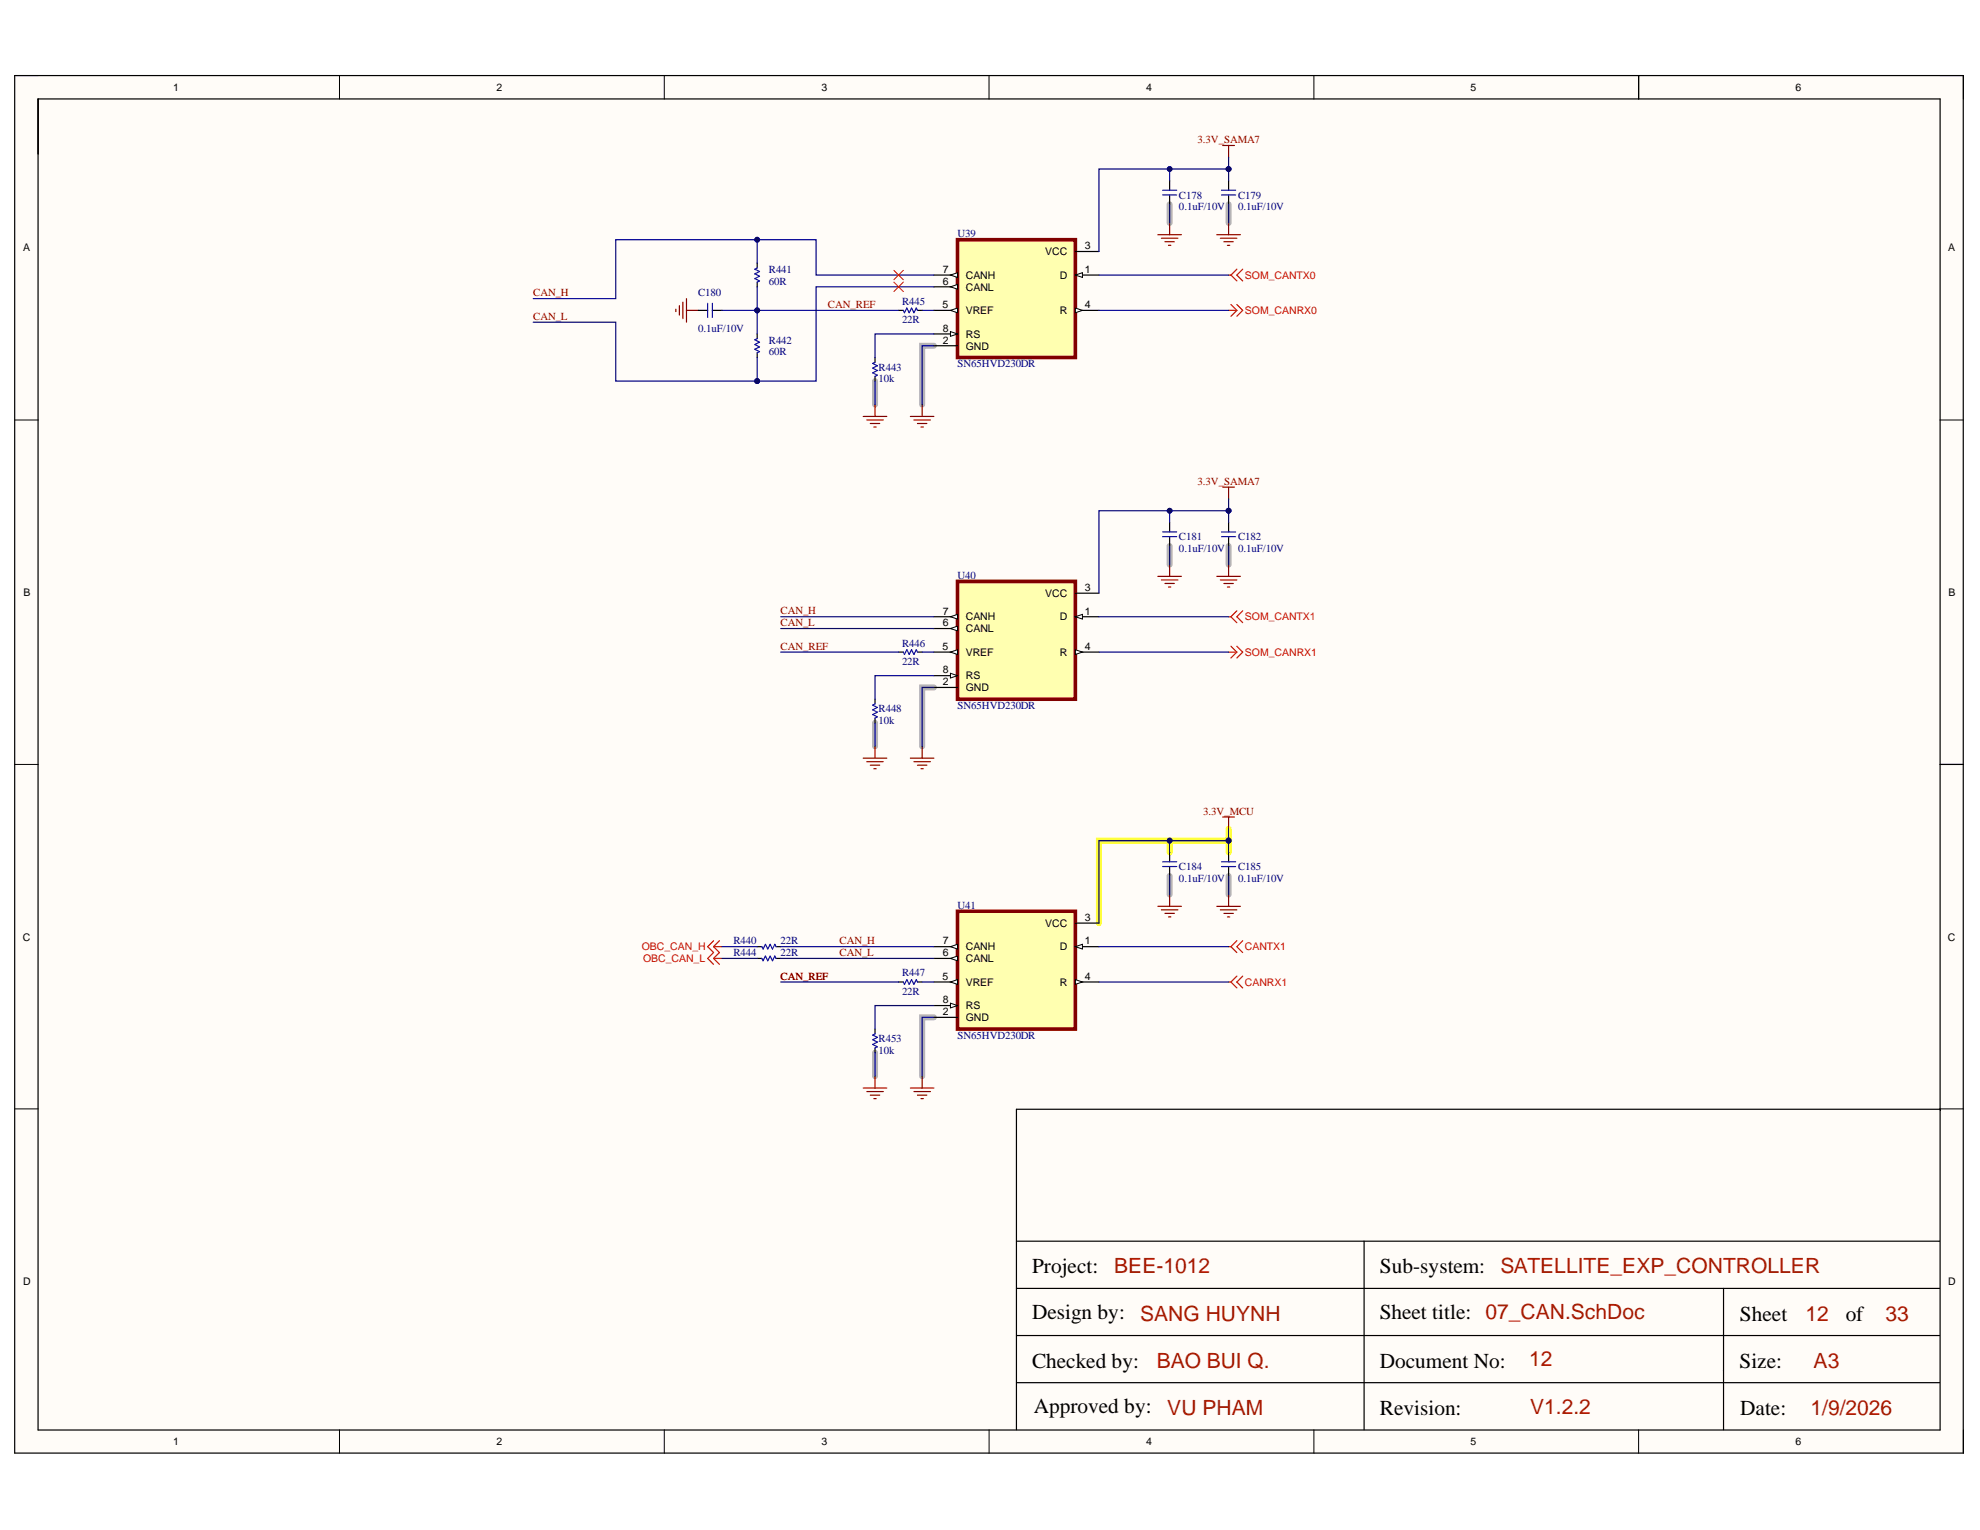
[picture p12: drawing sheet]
<svg xmlns="http://www.w3.org/2000/svg" width="279mm" height="216mm" viewBox="0 0 279 216" stroke-linecap="round" stroke-linejoin="round" font-family="sans-serif">
<defs><g id="words">
<g font-size="3">
<text x="145.6" y="179.7">Project:</text>
<text x="194.7" y="179.7">Sub-system:</text>
<text x="145.6" y="186.2">Design by:</text>
<text x="194.7" y="186.2">Sheet title: 07_CAN.SchDoc</text>
<text x="245.5" y="186.3">Sheet</text>
<text x="260.4" y="186.3">of</text>
<text x="145.6" y="193">Checked by:</text>
<text x="194.7" y="193">Document No:</text>
<text x="245.5" y="193">Size:</text>
<text x="145.9" y="199.5">Approved by:</text>
<text x="194.7" y="199.6">Revision:</text>
<text x="245.6" y="199.6">Date:</text>
</g>
<g font-size="3" fill="#a61c00">
<text x="157.2" y="179.7">BEE-1012</text>
<text x="211.8" y="179.7">SATELLITE_EXP_CONTROLLER</text>
<text x="160.9" y="186.3">SANG HUYNH</text>
<text x="254.8" y="186.3">12</text>
<text x="266.1" y="186.3">33</text>
<text x="163.2" y="193">BAO BUI Q.</text>
<text x="215.8" y="192.8">12</text>
<text x="255.9" y="193">A3</text>
<text x="164.7" y="199.6">VU PHAM</text>
<text x="215.9" y="199.5">V1.2.2</text>
<text x="255.5" y="199.6">1/9/2026</text>
</g>
<g font-size="1.5">
<text x="24.4" y="12.9">1</text>
<text x="70" y="12.9">2</text>
<text x="115.9" y="12.9">3</text>
<text x="161.7" y="12.9">4</text>
<text x="207.5" y="12.9">5</text>
<text x="253.4" y="12.9">6</text>
<text x="3.3" y="35.5">A</text>
<text x="153.1" y="35.2">3</text>
<text x="274.9" y="35.5">A</text>
<text x="133" y="38.5">7</text>
<text x="133" y="40.2">6</text>
<text x="136.3" y="39.3">CANH</text>
<text x="136.3" y="41">CANL</text>
<text x="147.5" y="36">VCC</text>
<text x="149.6" y="39.3">D</text>
<text x="153.1" y="38.5">1</text>
<text x="133" y="43.5">5</text>
<text x="133" y="46.8">8</text>
<text x="136.3" y="47.7">RS</text>
<text x="136.3" y="44.3">VREF</text>
<text x="149.5" y="44.3">R</text>
<text x="153.1" y="43.5">4</text>
<text x="133" y="48.5">2</text>
<text x="136.3" y="49.3">GND</text>
<text x="153.1" y="83.4">3</text>
<text x="3.3" y="84.1">B</text>
<text x="133" y="86.7">7</text>
<text x="133" y="88.4">6</text>
<text x="136.3" y="87.6">CANH</text>
<text x="136.3" y="89.2">CANL</text>
<text x="147.5" y="84.3">VCC</text>
<text x="149.6" y="87.6">D</text>
<text x="153.1" y="86.7">1</text>
<text x="275" y="84.1">B</text>
<text x="133" y="91.7">5</text>
<text x="133" y="95">8</text>
<text x="136.3" y="95.9">RS</text>
<text x="136.3" y="92.5">VREF</text>
<text x="149.5" y="92.5">R</text>
<text x="153.1" y="91.7">4</text>
<text x="133" y="96.7">2</text>
<text x="136.3" y="97.5">GND</text>
<text x="147.5" y="130.8">VCC</text>
<text x="153.1" y="130">3</text>
<text x="3.2" y="132.7">C</text>
<text x="133" y="133.3">7</text>
<text x="133" y="135">6</text>
<text x="136.3" y="134.1">CANH</text>
<text x="136.3" y="135.8">CANL</text>
<text x="149.6" y="134.1">D</text>
<text x="153.1" y="133.3">1</text>
<text x="274.9" y="132.7">C</text>
<text x="133" y="138.3">5</text>
<text x="133" y="141.6">8</text>
<text x="133" y="143.2">2</text>
<text x="136.3" y="142.4">RS</text>
<text x="136.3" y="139.1">VREF</text>
<text x="149.5" y="139.1">R</text>
<text x="153.1" y="138.3">4</text>
<text x="136.3" y="144.1">GND</text>
<text x="3.3" y="181.3">D</text>
<text x="274.9" y="181.3">D</text>
<text x="24.4" y="203.9">1</text>
<text x="70" y="203.9">2</text>
<text x="115.9" y="203.9">3</text>
<text x="161.7" y="203.9">4</text>
<text x="207.5" y="203.9">5</text>
<text x="253.4" y="203.9">6</text>
</g>
<g font-size="1.5" fill="#800000">
<text x="169" y="20.2">3.3V_SAMA7</text>
<text x="75.3" y="41.8">CAN_H</text>
<text x="75.3" y="45.2">CAN_L</text>
<text x="116.8" y="43.5">CAN_REF</text>
<text x="169" y="68.4">3.3V_SAMA7</text>
<text x="110.2" y="86.7">CAN_H</text>
<text x="110.2" y="88.4">CAN_L</text>
<text x="110.2" y="91.7">CAN_REF</text>
<text x="169.8" y="115">3.3V_MCU</text>
<text x="118.5" y="133.3">CAN_H</text>
<text x="118.5" y="135">CAN_L</text>
<text x="110.2" y="138.3">CAN_REF</text>
</g>
<g font-size="1.5" fill="#000080">
<text x="166.4" y="28">C178</text>
<text x="166.4" y="29.7">0.1uF/10V</text>
<text x="174.7" y="28">C179</text>
<text x="174.7" y="29.7">0.1uF/10V</text>
<text x="135.1" y="33.5">U39</text>
<text x="98.5" y="41.8">C180</text>
<text x="108.5" y="38.5">R441</text>
<text x="108.5" y="40.2">60R</text>
<text x="98.5" y="46.8">0.1uF/10V</text>
<text x="127.3" y="43">R445</text>
<text x="127.3" y="45.6">22R</text>
<text x="108.5" y="48.5">R442</text>
<text x="108.5" y="50.2">60R</text>
<text x="124" y="52.3">R443</text>
<text x="124" y="54">10k</text>
<text x="135.1" y="51.8">SN65HVD230DR</text>
<text x="166.4" y="76.3">C181</text>
<text x="166.4" y="77.9">0.1uF/10V</text>
<text x="174.7" y="76.3">C182</text>
<text x="174.7" y="77.9">0.1uF/10V</text>
<text x="135.1" y="81.7">U40</text>
<text x="127.3" y="91.2">R446</text>
<text x="127.3" y="93.9">22R</text>
<text x="124" y="100.5">R448</text>
<text x="135.1" y="100">SN65HVD230DR</text>
<text x="124" y="102.2">10k</text>
<text x="166.4" y="122.8">C184</text>
<text x="166.4" y="124.5">0.1uF/10V</text>
<text x="174.7" y="122.8">C185</text>
<text x="174.7" y="124.5">0.1uF/10V</text>
<text x="135.1" y="128.3">U41</text>
<text x="103.5" y="133.3">R440</text>
<text x="103.5" y="135">R444</text>
<text x="110.2" y="133.3">22R</text>
<text x="110.2" y="135">22R</text>
<text x="127.3" y="137.8">R447</text>
<text x="127.3" y="140.4">22R</text>
<text x="124" y="147.1">R453</text>
<text x="124" y="148.7">10k</text>
<text x="135.1" y="146.6">SN65HVD230DR</text>
</g>
<g font-size="1.5" fill="#f00">
<text x="175.7" y="39.3">SOM_CANTX0</text>
<text x="175.7" y="44.3">SOM_CANRX0</text>
<text x="175.7" y="87.6">SOM_CANTX1</text>
<text x="175.7" y="92.5">SOM_CANRX1</text>
<text x="90.6" y="134.1">OBC_CAN_H</text>
<text x="90.7" y="135.8">OBC_CAN_L</text>
<text x="175.7" y="134.1">CANTX1</text>
<text x="175.7" y="139.1">CANRX1</text>
</g>
</g></defs>
<g fill="#fffcf8">
<path d="M2.1 10.7h275v194.4h-275z" fill-rule="evenodd"/>
<path d="M5.4 14h268.3v187.8h-268.3z" fill-rule="evenodd"/>
</g>
<g fill="none" stroke="#000" stroke-width=".14">
<path d="M2.1 10.7h3.3M47.9 10.7v3.3M93.7 10.7v3.3M139.6 10.7v3.3M185.4 10.7v3.3M231.2 10.7v3.3M273.7 10.7h3.4v3.3M2.1 59.3h3.3M273.7 59.3h3.4M2.1 107.9h3.3M273.7 107.9h3.4M2.1 156.5h3.3"/>
<path d="M273.7 156.5h3.4M47.9 201.8v3.3M93.7 201.8v3.3M139.6 201.8v3.3M185.4 201.8v3.3M231.2 201.8v3.3M277.1 201.8v3.3"/>
</g>
<path d="M165 28.8v2.7M173.4 28.8v2.7M123.5 53.8v3.3M131.8 48.8h-1.7v8.3M165 77.1v2.6M173.4 77.1v2.6M131.8 97h-1.7v8.3M123.5 102v3.3M165 123.6v2.6M173.4 123.6v2.6M123.5 148.5v3.4M131.8 143.6h-1.7v8.3" fill="none" stroke="#b0b0b0" stroke-width=".85"/>
<path d="M165 118.6v1.7M173.4 118.6h-18.3v11.7M173.4 117v3.3" fill="none" stroke="#ff0" stroke-width=".85"/>
<g fill="none" stroke="#000" stroke-width=".17">
<path d="M2.1 10.7h274.9v194.3h-274.9zM5.4 14h268.4v187.8h-268.4zM5.4 14v7.7M231.2 10.7v3.3M106.8 37.1v.7M106.8 39.8v.7M165 25.5v1.3M165 27.5v1.3M173.4 25.5v1.3M173.4 27.5v1.3M98.5 43.8h1.4M100.5 43.8h1.4"/>
<path d="M106.8 47.1v.7M106.8 49.8v.6M123.5 50.4v.7M123.5 53.1v.7M273.8 107.9h3.3M273.8 156.7v-.2h-130.4v45.3M143.4 175.1h130.3M192.5 175.1v26.7M143.4 188.5h130.3M143.4 181.8h130.3M143.4 195.1h130.3M243.2 181.8v20"/>
</g>
<path d="M173.4 38.8h.3M173.7 38.8l.8 .8M174.5 38l-.8 .8M175.4 38l-.9 .8 .9 .8M173.4 43.8h1.1M173.7 43l.8 .8M174.5 43.8l-.8 .8M174.5 43l.9 .8-.9 .8" fill="none" stroke="#f00" stroke-width=".17"/>
<g fill="none" stroke="#800000" stroke-width=".17">
<path d="M163.4 33.1h3.3M163.9 33.6h2.3M164.4 34.1h1.3M164.9 34.6h.3M165 31.5v1.6M171.7 33.1h3.3M172.2 33.6h2.3M172.5 20.5h1.7M172.7 34.1h1.3M173.2 34.6h.3M173.4 20.5v1.7M173.4 31.5v1.6"/>
<path d="M95.4 43.6v.4M95.9 43.1v1.4M96.4 42.6v2.4M96.9 42.1v3.4M96.9 43.8h1.6M121.8 58.8h3.3M122.3 59.3h2.3M122.8 59.8h1.3M123.5 57.1v1.7M128.5 58.8h3.3M129 59.3h2.3M129.5 59.8h1.3"/>
<path d="M130.1 57.1v1.7M123.3 60.3h.3M130 60.3h.3"/>
</g>
<path d="M106.8 37.8l-.3 .2 .7 .3-.7 .3 .7 .4-.7 .3 .7 .3-.4 .2M164.1 26.8h1.9M164.1 27.5h1.9M172.4 26.8h2M172.4 27.5h2M99.9 42.8v2M100.5 42.8v2M106.8 47.8l-.3 .2 .7 .3-.7 .3 .7 .4-.7 .3 .7 .3-.4 .2M123.5 51.1l-.4 .2 .7 .3-.7 .3 .7 .4-.7 .3 .7 .3-.3 .2" fill="none" stroke="#00f" stroke-width=".17"/>
<path d="M135.1 33.8h16.6v16.6h-16.6z" fill-rule="evenodd" fill="#ffffb0"/>
<path d="M135.1 33.8h16.6v16.6h-16.6z" fill="none" stroke="#800000" stroke-width=".51"/>
<path d="M151.7 38.8h3.4" fill="none" stroke="#000" stroke-width=".17"/>
<path d="M151.7 38.8l1-.3v.6z" fill="#f8fcff"/>
<path d="M151.7 38.8l1-.3v.6z" fill="none" stroke="#000" stroke-width=".14"/>
<path d="M131.8 47.1h3.3" fill="none" stroke="#000" stroke-width=".17"/>
<path d="M134.1 46.8l1 .3-1 .4z" fill="#f8fcff"/>
<path d="M134.1 46.8l1 .3-1 .4z" fill="none" stroke="#000" stroke-width=".14"/>
<path d="M131.8 38.8h3.3M151.7 35.5h3.4" fill="none" stroke="#000" stroke-width=".17"/>
<path d="M134.1 38.8l1-.3v.6z" fill="#f8fcff"/>
<path d="M134.1 38.8l1-.3v.6z" fill="none" stroke="#000" stroke-width=".14"/>
<path d="M131.8 40.5h3.3" fill="none" stroke="#000" stroke-width=".17"/>
<path d="M134.1 40.5l1-.4v.7z" fill="#f8fcff"/>
<path d="M134.1 40.5l1-.4v.7z" fill="none" stroke="#000" stroke-width=".14"/>
<path d="M151.7 43.8h3.4" fill="none" stroke="#000" stroke-width=".17"/>
<path d="M151.7 43.5l1 .3-1 .3z" fill="#f8fcff"/>
<path d="M151.7 43.5l1 .3-1 .3z" fill="none" stroke="#000" stroke-width=".14"/>
<path d="M131.8 43.8h3.3" fill="none" stroke="#000" stroke-width=".17"/>
<path d="M134.1 43.8l1-.3v.6z" fill="#f8fcff"/>
<path d="M134.1 43.8l1-.3v.6z" fill="none" stroke="#000" stroke-width=".14"/>
<path d="M131.8 48.8h3.3M165 73.7v1.4M165 75.7v1.4M173.4 73.7v1.4M173.4 75.7v1.4M123.5 98.7v.6M123.5 101.3v.7M106.8 133.6h.7M106.8 135.2h.7M109.5 133.6h.7M109.5 135.2h.7" fill="none" stroke="#000" stroke-width=".17"/>
<path d="M164.1 75.1h1.9M164.1 75.7h1.9M172.4 75.1h2M172.4 75.7h2M123.5 99.3l-.4 .2 .7 .3-.7 .4 .7 .3-.7 .3 .7 .4-.3 .1M107.5 133.6l.2 .3 .3-.6 .3 .6 .4-.6 .3 .6 .3-.6 .2 .3M107.5 135.2l.2 .4 .3-.7 .3 .7 .4-.7 .3 .7 .3-.7 .2 .3" fill="none" stroke="#00f" stroke-width=".17"/>
<g fill="none" stroke="#800000" stroke-width=".17">
<path d="M165 79.7v1.6M172.5 68.7h1.7M173.4 68.7v1.7M173.4 79.7v1.6M163.4 81.3h3.3M163.9 81.8h2.3M164.4 82.3h1.3M164.9 82.8h.3M171.7 81.3h3.3M172.2 81.8h2.3M172.7 82.3h1.3M173.2 82.8h.3"/>
<path d="M121.8 107h3.3M122.3 107.5h2.3M122.8 108h1.3M123.3 108.5h.3M123.5 105.3v1.7M128.5 107h3.3M129 107.5h2.3M129.5 108h1.3M130 108.5h.3M130.1 105.3v1.7"/>
</g>
<path d="M135.1 82h16.6v16.7h-16.6z" fill-rule="evenodd" fill="#ffffb0"/>
<path d="M135.1 82h16.6v16.7h-16.6z" fill="none" stroke="#800000" stroke-width=".51"/>
<path d="M151.7 87h3.4" fill="none" stroke="#000" stroke-width=".17"/>
<path d="M151.7 87l1-.3v.7z" fill="#f8fcff"/>
<path d="M151.7 87l1-.3v.7z" fill="none" stroke="#000" stroke-width=".14"/>
<path d="M131.8 95.3h3.3" fill="none" stroke="#000" stroke-width=".17"/>
<path d="M134.1 95l1 .3-1 .4z" fill="#f8fcff"/>
<path d="M134.1 95l1 .3-1 .4z" fill="none" stroke="#000" stroke-width=".14"/>
<path d="M131.8 87h3.3M151.7 83.7h3.4" fill="none" stroke="#000" stroke-width=".17"/>
<path d="M134.1 87l1-.3v.7z" fill="#f8fcff"/>
<path d="M134.1 87l1-.3v.7z" fill="none" stroke="#000" stroke-width=".14"/>
<path d="M131.8 88.7h3.3" fill="none" stroke="#000" stroke-width=".17"/>
<path d="M134.1 88.7l1-.3v.6z" fill="#f8fcff"/>
<path d="M134.1 88.7l1-.3v.6z" fill="none" stroke="#000" stroke-width=".14"/>
<path d="M151.7 92h3.4" fill="none" stroke="#000" stroke-width=".17"/>
<path d="M151.7 91.7l1 .3-1 .4z" fill="#f8fcff"/>
<path d="M151.7 91.7l1 .3-1 .4z" fill="none" stroke="#000" stroke-width=".14"/>
<path d="M131.8 92h3.3" fill="none" stroke="#000" stroke-width=".17"/>
<path d="M134.1 92l1-.3v.7z" fill="#f8fcff"/>
<path d="M134.1 92l1-.3v.7z" fill="none" stroke="#000" stroke-width=".14"/>
<path d="M131.8 97h3.3M165 120.3v1.3M165 122.3v1.3M173.4 120.3v1.3M173.4 122.3v1.3M123.5 145.2v.7M123.5 147.9v.6" fill="none" stroke="#000" stroke-width=".17"/>
<g fill="none" stroke="#800000" stroke-width=".17">
<path d="M172.5 115.3h1.7M173.4 115.3v1.7M163.4 127.9h3.3M163.9 128.4h2.3M164.4 128.9h1.3M164.9 129.4h.3M165 126.2v1.7M171.7 127.9h3.3M172.2 128.4h2.3M172.7 128.9h1.3M173.2 129.4h.3M173.4 126.2v1.7"/>
<path d="M121.8 153.5h3.3M122.3 154h2.3M122.8 154.5h1.3M123.3 155h.3M123.5 151.9v1.6M128.5 153.5h3.3M129 154h2.3M129.5 154.5h1.3M130 155h.3M130.1 151.9v1.6"/>
</g>
<path d="M164.1 121.6h1.9M164.1 122.3h1.9M172.4 121.6h2M172.4 122.3h2M123.5 145.9l-.4 .2 .7 .3-.7 .3 .7 .3-.7 .4 .7 .3-.3 .2" fill="none" stroke="#00f" stroke-width=".17"/>
<path d="M135.1 128.6h16.6v16.6h-16.6z" fill-rule="evenodd" fill="#ffffb0"/>
<path d="M135.1 128.6h16.6v16.6h-16.6z" fill="none" stroke="#800000" stroke-width=".51"/>
<path d="M151.7 133.6h3.4" fill="none" stroke="#000" stroke-width=".17"/>
<path d="M151.7 133.6l1-.3v.6z" fill="#f8fcff"/>
<path d="M151.7 133.6l1-.3v.6z" fill="none" stroke="#000" stroke-width=".14"/>
<path d="M131.8 141.9h3.3" fill="none" stroke="#000" stroke-width=".17"/>
<path d="M134.1 141.6l1 .3-1 .3z" fill="#f8fcff"/>
<path d="M134.1 141.6l1 .3-1 .3z" fill="none" stroke="#000" stroke-width=".14"/>
<path d="M131.8 133.6h3.3M151.7 130.3h3.4" fill="none" stroke="#000" stroke-width=".17"/>
<path d="M134.1 133.6l1-.3v.6z" fill="#f8fcff"/>
<path d="M134.1 133.6l1-.3v.6z" fill="none" stroke="#000" stroke-width=".14"/>
<path d="M131.8 135.2h3.3" fill="none" stroke="#000" stroke-width=".17"/>
<path d="M134.1 135.2l1-.3v.7z" fill="#f8fcff"/>
<path d="M134.1 135.2l1-.3v.7z" fill="none" stroke="#000" stroke-width=".14"/>
<path d="M151.7 138.6h3.4" fill="none" stroke="#000" stroke-width=".17"/>
<path d="M151.7 138.2l1 .4-1 .3z" fill="#f8fcff"/>
<path d="M151.7 138.2l1 .4-1 .3z" fill="none" stroke="#000" stroke-width=".14"/>
<path d="M131.8 138.6h3.3" fill="none" stroke="#000" stroke-width=".17"/>
<path d="M134.1 138.6l1-.4v.7z" fill="#f8fcff"/>
<path d="M134.1 138.6l1-.4v.7z" fill="none" stroke="#000" stroke-width=".14"/>
<path d="M126.8 43.8h.7M129.5 43.8h.6M126.8 92h.7M129.5 92h.6M126.8 138.6h.7M129.5 138.6h.6M131.8 143.6h3.3" fill="none" stroke="#000" stroke-width=".17"/>
<g fill="none" stroke="#f00" stroke-width=".17">
<path d="M173.4 92h1.1M173.4 87h.3M173.7 91.2l.8 .8M173.7 87l.8 .9M174.5 92l-.8 .8M174.5 91.2l.9 .8-.9 .8M174.5 86.2l-.8 .8M175.4 86.2l-.9 .8 .9 .9M100.7 133.6h1.2M100.7 133.6l.8 .8-.8 .8M100.7 132.7l-.8 .9 .8 .8-.8 .8 .8 .9M100.7 135.2l.8 .9"/>
<path d="M100.7 135.2h1.2M101.5 132.7l-.8 .9M173.4 138.6h.3M173.4 133.6h.3M173.7 138.6l.8 .8M173.7 133.6l.8 .8M174.5 137.7l-.8 .9M174.5 132.7l-.8 .9M175.4 137.7l-.9 .9 .9 .8M175.4 132.7l-.9 .9 .9 .8"/>
</g>
<path d="M127.5 43.8l.1 .3 .4-.6 .3 .6 .3-.6 .4 .6 .3-.6 .2 .3M127.5 92l.1 .4 .4-.7 .3 .7 .3-.7 .4 .7 .3-.7 .2 .3M127.5 138.6l.1 .3 .4-.7 .3 .7 .3-.7 .4 .7 .3-.7 .2 .4" fill="none" stroke="#00f" stroke-width=".17"/>
<path d="M173.4 22.2v1.6" fill="none" stroke="#000080" stroke-width=".17"/>
<circle cx="173.4" cy="23.9" r=".33" fill="#000080"/>
<circle cx="173.4" cy="23.9" r=".33" fill="none" stroke="#000080" stroke-width=".14"/>
<path d="M131.8 40.5h-16.6v13.3h-8.4" fill="none" stroke="#000080" stroke-width=".17"/>
<circle cx="106.8" cy="53.8" r=".33" fill="#000080"/>
<circle cx="106.8" cy="53.8" r=".33" fill="none" stroke="#000080" stroke-width=".14"/>
<path d="M155.1 38.8h18.3M165 28.8v2.7M173.4 28.8v2.7M106.8 43.8v3.3M131.8 48.8h-1.7v8.3M155.1 43.8h18.3" fill="none" stroke="#000080" stroke-width=".17"/>
<circle cx="106.8" cy="43.8" r=".33" fill="#000080"/>
<circle cx="106.8" cy="43.8" r=".33" fill="none" stroke="#000080" stroke-width=".14"/>
<path d="M173.4 23.8h-18.3v11.7" fill="none" stroke="#000080" stroke-width=".17"/>
<circle cx="173.4" cy="23.9" r=".33" fill="#000080"/>
<circle cx="173.4" cy="23.9" r=".33" fill="none" stroke="#000080" stroke-width=".14"/>
<circle cx="165.1" cy="23.8" r=".33" fill="#000080"/>
<circle cx="165.1" cy="23.8" r=".33" fill="none" stroke="#000080" stroke-width=".14"/>
<path d="M173.4 23.8v1.7" fill="none" stroke="#000080" stroke-width=".17"/>
<circle cx="173.4" cy="23.9" r=".33" fill="#000080"/>
<circle cx="173.4" cy="23.9" r=".33" fill="none" stroke="#000080" stroke-width=".14"/>
<path d="M165 23.8v1.7" fill="none" stroke="#000080" stroke-width=".17"/>
<circle cx="165.1" cy="23.8" r=".33" fill="#000080"/>
<circle cx="165.1" cy="23.8" r=".33" fill="none" stroke="#000080" stroke-width=".14"/>
<path d="M106.8 33.8v3.3" fill="none" stroke="#000080" stroke-width=".17"/>
<circle cx="106.8" cy="33.8" r=".33" fill="#000080"/>
<circle cx="106.8" cy="33.8" r=".33" fill="none" stroke="#000080" stroke-width=".14"/>
<path d="M106.8 40.5v3.3h-4.9" fill="none" stroke="#000080" stroke-width=".17"/>
<circle cx="106.8" cy="43.8" r=".33" fill="#000080"/>
<circle cx="106.8" cy="43.8" r=".33" fill="none" stroke="#000080" stroke-width=".14"/>
<path d="M106.8 50.4v3.4" fill="none" stroke="#000080" stroke-width=".17"/>
<circle cx="106.8" cy="53.8" r=".33" fill="#000080"/>
<circle cx="106.8" cy="53.8" r=".33" fill="none" stroke="#000080" stroke-width=".14"/>
<path d="M75.2 45.5h11.7v8.3h19.9M123.5 53.8v3.3M131.8 47.1h-8.3v3.3" fill="none" stroke="#000080" stroke-width=".17"/>
<circle cx="106.8" cy="53.8" r=".33" fill="#000080"/>
<circle cx="106.8" cy="53.8" r=".33" fill="none" stroke="#000080" stroke-width=".14"/>
<path d="M173.4 70.4v1.7" fill="none" stroke="#000080" stroke-width=".17"/>
<circle cx="173.4" cy="72.1" r=".33" fill="#000080"/>
<circle cx="173.4" cy="72.1" r=".33" fill="none" stroke="#000080" stroke-width=".14"/>
<path d="M165 77.1v2.6M173.4 72.1h-18.3v11.6M173.4 77.1v2.6M131.8 97h-1.7v8.3M155.1 87h18.3M155.1 92h18.3" fill="none" stroke="#000080" stroke-width=".17"/>
<circle cx="173.4" cy="72.1" r=".33" fill="#000080"/>
<circle cx="173.4" cy="72.1" r=".33" fill="none" stroke="#000080" stroke-width=".14"/>
<circle cx="165.1" cy="72.1" r=".33" fill="#000080"/>
<circle cx="165.1" cy="72.1" r=".33" fill="none" stroke="#000080" stroke-width=".14"/>
<path d="M173.4 72.1v1.6" fill="none" stroke="#000080" stroke-width=".17"/>
<circle cx="173.4" cy="72.1" r=".33" fill="#000080"/>
<circle cx="173.4" cy="72.1" r=".33" fill="none" stroke="#000080" stroke-width=".14"/>
<path d="M165 72.1v1.6" fill="none" stroke="#000080" stroke-width=".17"/>
<circle cx="165.1" cy="72.1" r=".33" fill="#000080"/>
<circle cx="165.1" cy="72.1" r=".33" fill="none" stroke="#000080" stroke-width=".14"/>
<path d="M131.8 95.3h-8.3v3.4M123.5 102v3.3M173.4 117v1.6" fill="none" stroke="#000080" stroke-width=".17"/>
<circle cx="173.4" cy="118.6" r=".33" fill="#000080"/>
<circle cx="173.4" cy="118.6" r=".33" fill="none" stroke="#000080" stroke-width=".14"/>
<path d="M173.4 118.6h-18.3v11.7M155.1 133.6h18.3M155.1 138.6h18.3M165 123.6v2.6M173.4 123.6v2.6M131.8 143.6h-1.7v8.3" fill="none" stroke="#000080" stroke-width=".17"/>
<circle cx="173.4" cy="118.6" r=".33" fill="#000080"/>
<circle cx="173.4" cy="118.6" r=".33" fill="none" stroke="#000080" stroke-width=".14"/>
<circle cx="165.1" cy="118.6" r=".33" fill="#000080"/>
<circle cx="165.1" cy="118.6" r=".33" fill="none" stroke="#000080" stroke-width=".14"/>
<path d="M173.4 118.6v1.7" fill="none" stroke="#000080" stroke-width=".17"/>
<circle cx="173.4" cy="118.6" r=".33" fill="#000080"/>
<circle cx="173.4" cy="118.6" r=".33" fill="none" stroke="#000080" stroke-width=".14"/>
<path d="M165 118.6v1.7" fill="none" stroke="#000080" stroke-width=".17"/>
<circle cx="165.1" cy="118.6" r=".33" fill="#000080"/>
<circle cx="165.1" cy="118.6" r=".33" fill="none" stroke="#000080" stroke-width=".14"/>
<path d="M106.8 43.8h20M123.5 148.5v3.4M131.8 141.9h-8.3v3.3" fill="none" stroke="#000080" stroke-width=".17"/>
<circle cx="106.8" cy="43.8" r=".33" fill="#000080"/>
<circle cx="106.8" cy="43.8" r=".33" fill="none" stroke="#000080" stroke-width=".14"/>
<path d="M131.8 38.8h-16.6v-5h-28.3v8.3h-11.7M130.1 43.8h1.7M110.2 92h16.6M110.2 87h21.6M110.2 88.7h21.6M130.1 92h1.7M110.2 138.6h16.6M130.1 138.6h1.7" fill="none" stroke="#000080" stroke-width=".17"/>
<circle cx="106.8" cy="33.8" r=".33" fill="#000080"/>
<circle cx="106.8" cy="33.8" r=".33" fill="none" stroke="#000080" stroke-width=".14"/>
<path d="M101.9 133.6h4.9M101.9 135.2h4.9M110.2 133.6h21.6M110.2 135.2h21.6" fill="none" stroke="#000080" stroke-width=".17"/>
<path d="M126.1 38.1l1.4 1.4M126.1 39.8l1.4 1.3M127.5 38.1l-1.4 1.4M127.5 39.8l-1.4 1.3" fill="none" stroke="#f00" stroke-width=".14"/>
<use href="#words"/>
</svg>
